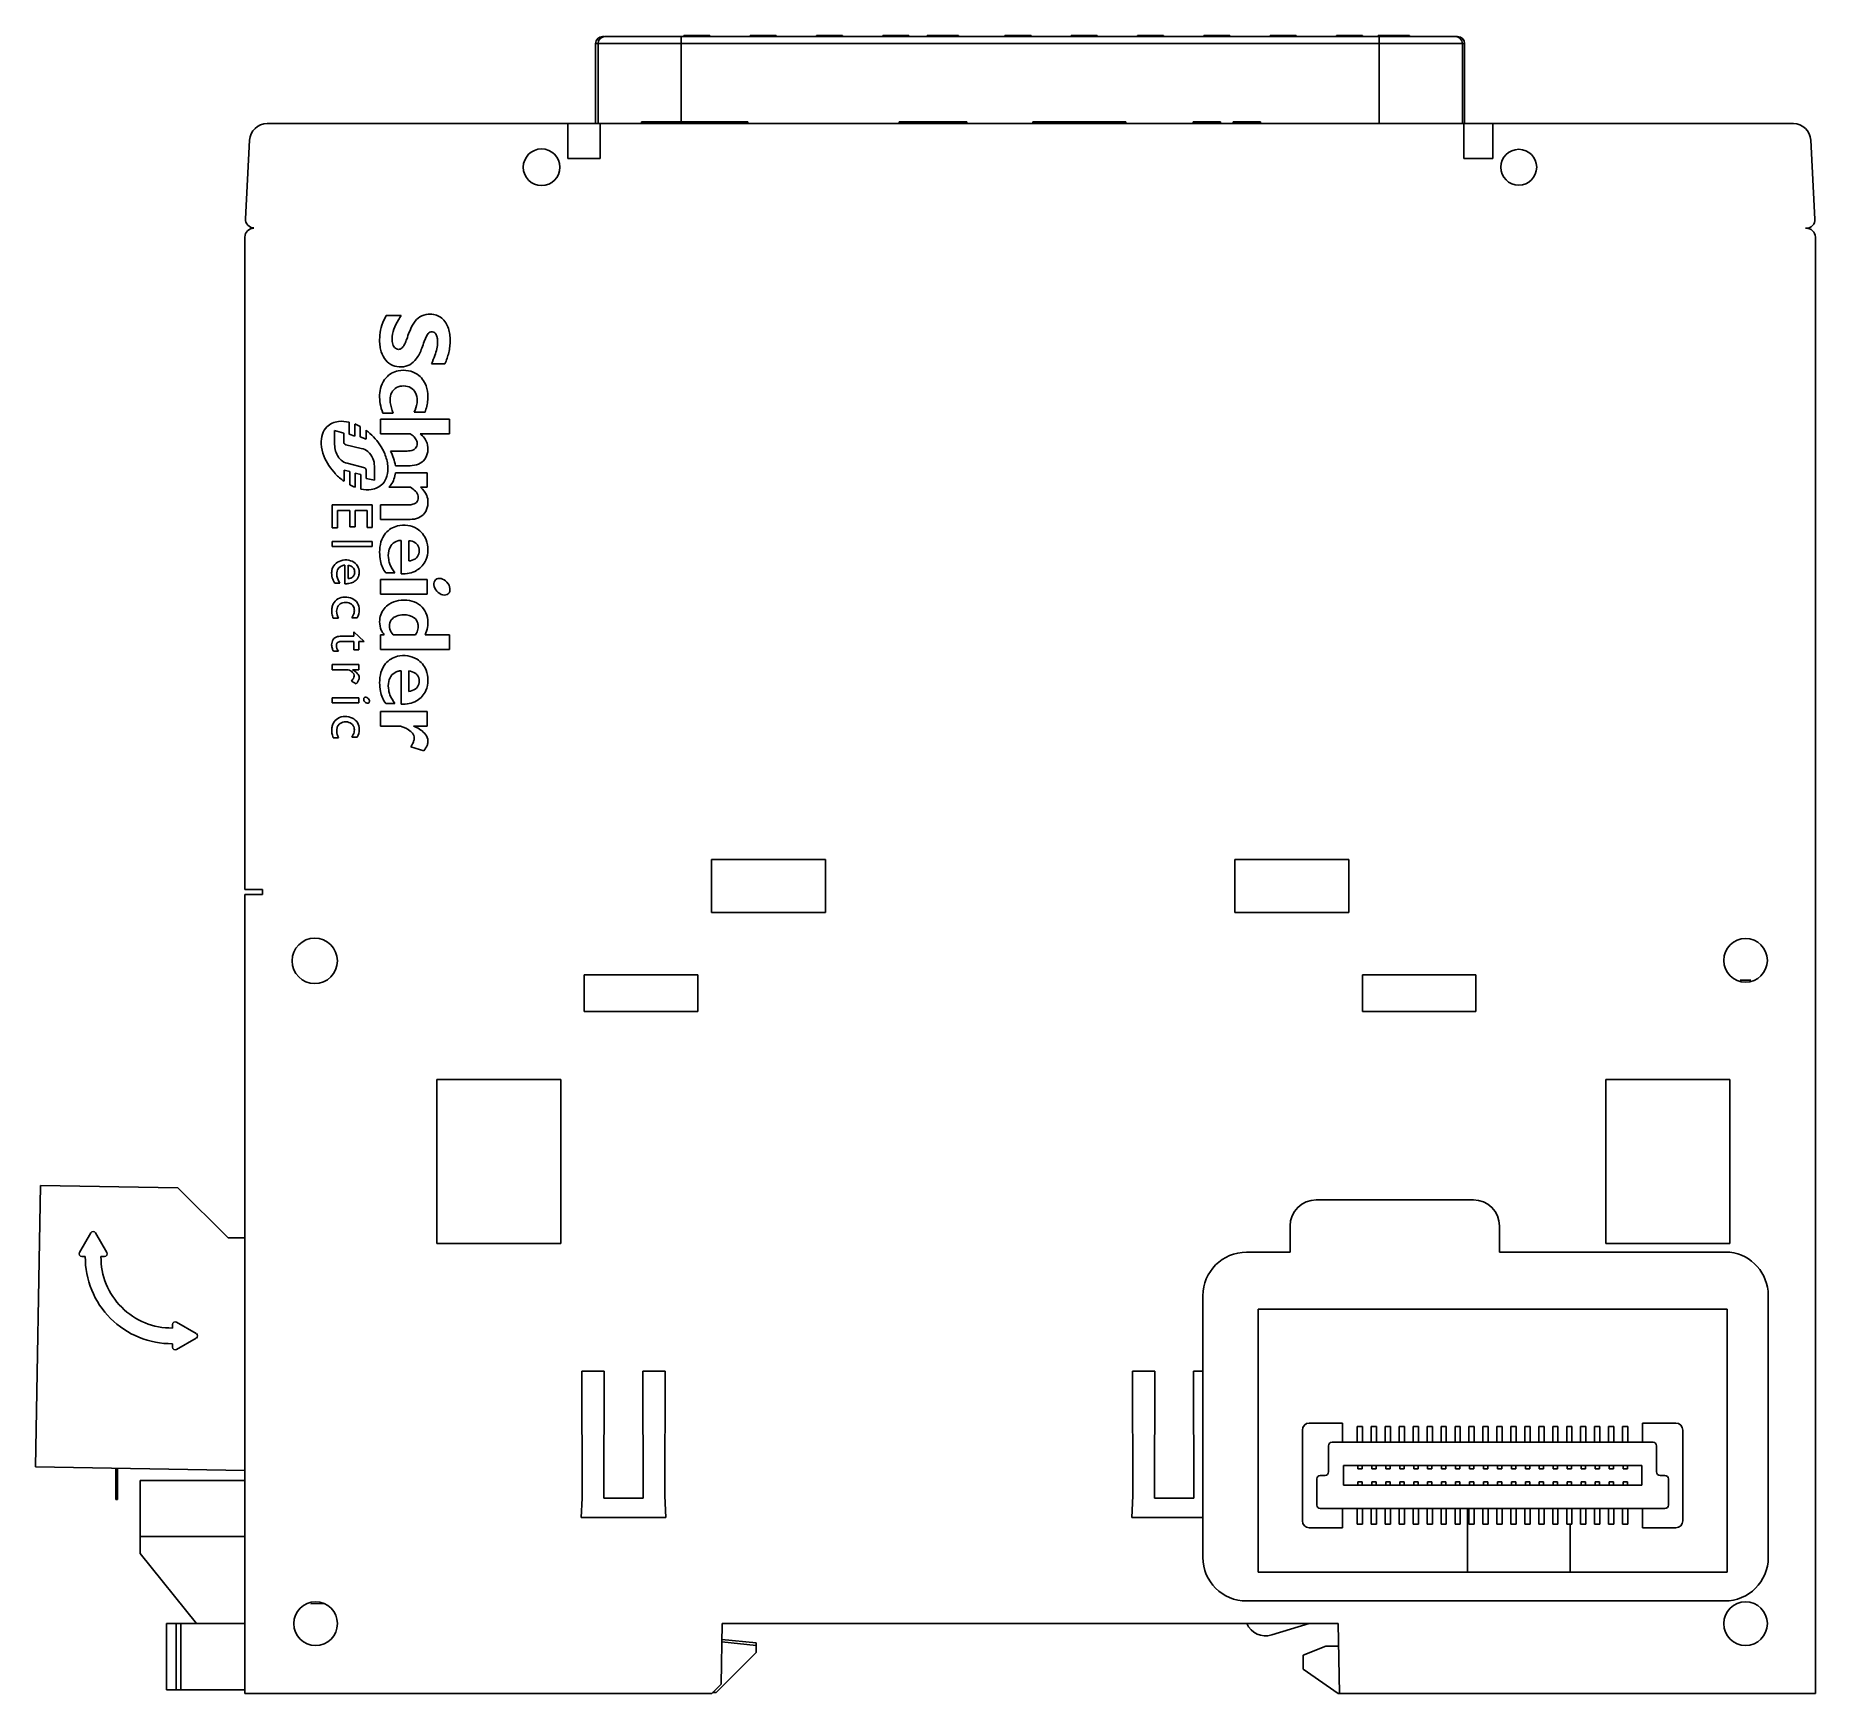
# Model space of a CAD drawing. Header units: millimetres. Extents: x 15 to 117, y 44 to 139.
import ezdxf

# ---------------------------------------------------------------- set-up
doc = ezdxf.new("R2010")
doc.units = ezdxf.units.MM
doc.header["$LTSCALE"] = 11.886526
doc.layers.get('0').update_dxf_attribs({"linetype": 'CONTINUOUS'})

msp = doc.modelspace()

# ---------------------------------------------------------------- linework, layer by layer
at = {"color": 7, "linetype": 'Continuous'}
for p, q in [((46.68, 138.25), (46.68, 133.65)), ((46.68, 138.25), (96.48, 138.25)), ((46.82, 138.25), (46.82, 133.65)), ((47.18, 138.65), (47.08, 138.65)), ((47.22, 138.65), (95.95, 138.65)), ((51.58, 133.75), (51.58, 138.65)), ((51.73, 138.7), (51.73, 138.65)), ((51.73, 138.7), (53.23, 138.7)), ((51.77, 138.7), (51.77, 138.65)), ((51.86, 138.7), (51.86, 138.65)), ((51.99, 138.7), (51.99, 138.65)), ((52.15, 138.7), (52.15, 138.65)), ((52.28, 138.7), (52.28, 138.65)), ((52.44, 138.7), (52.44, 138.65)), ((52.56, 138.7), (52.56, 138.65)), ((52.66, 138.7), (52.66, 138.65)), ((52.69, 138.7), (52.69, 138.65)), ((53.07, 138.7), (53.07, 138.65)), ((53.23, 138.7), (53.23, 138.65)), ((55.53, 138.7), (55.53, 138.65)), ((57.03, 138.7), (55.53, 138.7)), ((57.03, 138.7), (57.03, 138.65)), ((59.33, 138.7), (59.33, 138.65)), ((59.33, 138.7), (60.83, 138.7)), ((60.67, 138.7), (60.67, 138.65)), ((60.83, 138.7), (60.83, 138.65)), ((63.13, 138.7), (63.13, 138.65)), ((63.13, 138.7), (64.63, 138.7)), ((63.17, 138.7), (63.17, 138.65)), ((63.23, 138.7), (63.23, 138.65)), ((63.29, 138.7), (63.29, 138.65)), ((63.39, 138.7), (63.39, 138.65)), ((63.48, 138.7), (63.48, 138.65)), ((63.61, 138.7), (63.61, 138.65)), ((63.74, 138.7), (63.74, 138.65)), ((63.84, 138.7), (63.84, 138.65)), ((63.9, 138.7), (63.9, 138.65)), ((63.99, 138.7), (63.99, 138.65)), ((64.09, 138.7), (64.09, 138.65)), ((64.22, 138.7), (64.22, 138.65)), ((64.28, 138.7), (64.28, 138.65)), ((64.41, 138.7), (64.41, 138.65)), ((64.54, 138.7), (64.54, 138.65)), ((64.6, 138.7), (64.6, 138.65)), ((64.63, 138.7), (64.63, 138.65)), ((65.68, 138.7), (65.68, 138.65)), ((65.68, 138.7), (67.48, 138.7)), ((65.86, 138.7), (65.86, 138.65)), ((66.14, 138.7), (66.14, 138.65)), ((66.16, 138.65), (66.16, 138.7)), ((66.56, 138.7), (66.56, 138.65)), ((66.6, 138.7), (66.6, 138.65)), ((66.65, 138.65), (66.65, 138.7)), ((67.04, 138.7), (67.04, 138.65)), ((67.06, 138.65), (67.06, 138.7)), ((67.35, 138.7), (67.35, 138.65)), ((67.48, 138.7), (67.48, 138.65)), ((70.13, 138.7), (70.13, 138.65)), ((70.13, 138.7), (71.63, 138.7)), ((70.17, 138.7), (70.17, 138.65)), ((70.23, 138.7), (70.23, 138.65)), ((70.29, 138.7), (70.29, 138.65)), ((70.39, 138.7), (70.39, 138.65)), ((70.48, 138.7), (70.48, 138.65)), ((70.61, 138.7), (70.61, 138.65)), ((70.74, 138.7), (70.74, 138.65)), ((70.84, 138.7), (70.84, 138.65)), ((70.9, 138.7), (70.9, 138.65)), ((70.99, 138.7), (70.99, 138.65)), ((71.09, 138.7), (71.09, 138.65)), ((71.22, 138.7), (71.22, 138.65)), ((71.28, 138.7), (71.28, 138.65)), ((71.41, 138.7), (71.41, 138.65)), ((71.54, 138.7), (71.54, 138.65)), ((71.6, 138.7), (71.6, 138.65)), ((71.63, 138.7), (71.63, 138.65)), ((73.93, 138.7), (73.93, 138.65)), ((73.93, 138.7), (75.43, 138.7)), ((73.97, 138.7), (73.97, 138.65)), ((74.06, 138.7), (74.06, 138.65)), ((74.19, 138.7), (74.19, 138.65)), ((74.35, 138.7), (74.35, 138.65)), ((74.57, 138.7), (74.57, 138.65)), ((74.79, 138.7), (74.79, 138.65)), ((75.02, 138.7), (75.02, 138.65)), ((75.18, 138.7), (75.18, 138.65)), ((75.31, 138.7), (75.31, 138.65)), ((75.4, 138.7), (75.4, 138.65)), ((75.43, 138.7), (75.43, 138.65)), ((77.73, 138.7), (77.73, 138.65)), ((77.73, 138.7), (79.23, 138.7)), ((77.77, 138.7), (77.77, 138.65)), ((77.86, 138.7), (77.86, 138.65)), ((77.99, 138.7), (77.99, 138.65)), ((78.15, 138.7), (78.15, 138.65)), ((78.28, 138.7), (78.28, 138.65)), ((78.44, 138.7), (78.44, 138.65)), ((78.56, 138.7), (78.56, 138.65)), ((78.66, 138.7), (78.66, 138.65)), ((78.69, 138.7), (78.69, 138.65)), ((79.07, 138.7), (79.07, 138.65)), ((79.23, 138.7), (79.23, 138.65)), ((81.53, 138.7), (81.53, 138.65)), ((83.03, 138.7), (81.53, 138.7)), ((83.03, 138.7), (83.03, 138.65)), ((85.33, 138.7), (85.33, 138.65)), ((85.33, 138.7), (86.83, 138.7)), ((86.67, 138.7), (86.67, 138.65)), ((86.83, 138.7), (86.83, 138.65)), ((89.13, 138.7), (89.13, 138.65)), ((89.13, 138.7), (90.63, 138.7)), ((89.17, 138.7), (89.17, 138.65)), ((89.23, 138.7), (89.23, 138.65)), ((89.29, 138.7), (89.29, 138.65)), ((89.39, 138.7), (89.39, 138.65)), ((89.48, 138.7), (89.48, 138.65)), ((89.61, 138.7), (89.61, 138.65)), ((89.74, 138.7), (89.74, 138.65)), ((89.84, 138.7), (89.84, 138.65)), ((89.9, 138.7), (89.9, 138.65)), ((89.99, 138.7), (89.99, 138.65)), ((90.09, 138.7), (90.09, 138.65)), ((90.22, 138.7), (90.22, 138.65)), ((90.28, 138.7), (90.28, 138.65)), ((90.41, 138.7), (90.41, 138.65)), ((90.54, 138.7), (90.54, 138.65)), ((90.6, 138.7), (90.6, 138.65)), ((90.63, 138.7), (90.63, 138.65)), ((91.53, 138.7), (91.53, 138.65)), ((91.53, 138.7), (93.33, 138.7)), ((91.58, 138.65), (91.58, 133.65)), ((91.66, 138.7), (91.66, 138.65)), ((93.26, 138.7), (93.26, 138.65)), ((93.33, 138.7), (93.33, 138.65)), ((96.08, 138.65), (95.98, 138.65)), ((96.35, 133.65), (96.35, 138.25)), ((96.48, 138.25), (96.48, 133.65)), ((27.85, 133.65), (115.32, 133.65)), ((45.08, 131.65), (45.08, 133.65)), ((46.94, 131.65), (46.94, 133.65)), ((49.31, 133.75), (49.31, 133.65)), ((49.31, 133.75), (55.41, 133.75)), ((50.51, 133.65), (50.51, 133.75)), ((50.58, 133.75), (50.58, 133.65)), ((50.99, 133.65), (50.99, 133.75)), ((51.35, 133.75), (51.35, 133.65)), ((52.75, 133.75), (52.75, 133.65)), ((52.87, 133.65), (52.87, 133.75)), ((53.78, 133.75), (53.78, 133.65)), ((53.95, 133.65), (53.95, 133.75)), ((54.1, 133.75), (54.1, 133.65)), ((54.38, 133.65), (54.38, 133.75)), ((55.33, 133.75), (55.33, 133.65)), ((55.41, 133.65), (55.41, 133.75)), ((64.08, 133.75), (64.08, 133.65)), ((64.08, 133.75), (67.95, 133.75)), ((64.46, 133.65), (64.46, 133.75)), ((66.87, 133.75), (66.87, 133.65)), ((67.2, 133.65), (67.2, 133.75)), ((67.89, 133.75), (67.89, 133.65)), ((67.95, 133.75), (67.95, 133.65)), ((71.73, 133.75), (71.73, 133.65)), ((71.73, 133.75), (77.07, 133.75)), ((73.68, 133.75), (73.68, 133.65)), ((74.94, 133.75), (74.94, 133.65)), ((75.79, 133.75), (75.79, 133.65)), ((77.07, 133.65), (77.07, 133.75)), ((80.92, 133.75), (80.92, 133.65)), ((80.92, 133.75), (82.46, 133.75)), ((81.11, 133.65), (81.11, 133.75)), ((81.54, 133.75), (81.54, 133.65)), ((82.46, 133.75), (82.46, 133.65)), ((82.47, 133.75), (82.49, 133.75)), ((82.49, 133.75), (82.49, 133.65)), ((83.21, 133.75), (83.21, 133.65)), ((83.21, 133.75), (84.78, 133.75)), ((83.41, 133.65), (83.41, 133.75)), ((84.61, 133.75), (84.61, 133.65)), ((84.78, 133.65), (84.78, 133.75)), ((96.43, 131.65), (96.43, 133.65)), ((98.09, 131.65), (98.09, 133.65)), ((26.85, 132.7), (26.61, 128.19)), ((116.56, 128.18), (116.32, 132.7)), ((46.94, 131.65), (45.08, 131.65)), ((98.09, 131.65), (96.43, 131.65)), ((116.06, 127.65), (116.02, 127.65)), ((26.58, 127.15), (26.58, 89.75)), ((116.58, 43.65), (116.58, 127.15)), ((34.68, 122.65), (35.53, 122.65)), ((38.04, 119.88), (37.27, 119.88)), ((32.55, 116.53), (32.55, 115.84)), ((32.88, 115.73), (32.88, 116.43)), ((34.35, 115.87), (34.35, 116.71)), ((34.35, 116.71), (38.3, 116.71)), ((35.08, 117.06), (34.48, 117.06)), ((36.9, 117.1), (36.27, 117.1)), ((38.3, 116.71), (38.3, 115.87)), ((31.72, 115.25), (31.72, 116.05)), ((32.25, 115.91), (31.72, 116.05)), ((32.25, 115.91), (32.25, 115.4)), ((32.55, 115.84), (32.88, 115.73)), ((33.19, 116.28), (33.19, 115.69)), ((33.19, 115.69), (33.52, 115.57)), ((33.52, 115.57), (33.52, 116.07)), ((36.05, 115.87), (34.35, 115.87)), ((38.3, 115.87), (36.62, 115.87)), ((33.25, 115.03), (32.36, 115.24)), ((34.93, 114.88), (35.87, 114.88)), ((32.26, 113.79), (32.26, 113.15)), ((32.59, 113.7), (32.26, 113.79)), ((32.44, 114.18), (33.45, 113.92)), ((32.59, 112.95), (32.59, 113.7)), ((32.9, 113.62), (32.9, 112.81)), ((33.23, 113.53), (32.9, 113.62)), ((33.23, 112.7), (33.23, 113.53)), ((33.52, 113.31), (33.52, 113.8)), ((33.52, 113.31), (34, 113.21)), ((34, 114.02), (34, 113.21)), ((36.05, 114.04), (35.2, 114.04)), ((35.2, 113.64), (37.02, 113.64)), ((37.02, 113.64), (37.02, 112.8)), ((36.07, 112.8), (34.82, 112.8)), ((37.02, 112.8), (36.64, 112.8)), ((31.58, 110.47), (31.58, 111.8)), ((31.58, 111.8), (33.88, 111.8)), ((31.88, 111.47), (31.88, 110.47)), ((32.6, 111.47), (31.88, 111.47)), ((32.6, 110.53), (32.6, 111.47)), ((32.89, 111.47), (32.89, 110.53)), ((33.59, 111.47), (32.89, 111.47)), ((33.59, 110.5), (33.59, 111.47)), ((33.88, 111.8), (33.88, 110.5)), ((34.35, 110.96), (34.35, 111.8)), ((34.35, 111.8), (35.98, 111.8)), ((31.88, 110.47), (31.58, 110.47)), ((32.89, 110.53), (32.6, 110.53)), ((33.88, 110.5), (33.59, 110.5)), ((36.05, 110.96), (34.35, 110.96)), ((31.58, 109.4), (31.58, 109.7)), ((31.58, 109.7), (33.88, 109.7)), ((33.88, 109.4), (31.58, 109.4)), ((33.88, 109.7), (33.88, 109.4)), ((35.54, 107.84), (35.54, 109.76)), ((35.98, 108.58), (35.98, 109.74)), ((32.3, 107.27), (32.3, 108.34)), ((32.5, 107.57), (32.5, 108.33)), ((32.02, 107.3), (31.73, 107.3)), ((34.35, 106.68), (34.35, 107.52)), ((34.35, 107.52), (37.02, 107.52)), ((35.17, 107.89), (34.65, 107.89)), ((37.02, 107.52), (37.02, 106.68)), ((37.02, 106.68), (34.35, 106.68)), ((31.94, 105.29), (31.64, 105.29)), ((33.02, 105.32), (32.7, 105.32)), ((32.03, 104.26), (32.83, 104.26)), ((32.83, 104.26), (32.83, 104.52)), ((32.83, 104.52), (33.41, 103.96)), ((34.35, 103.51), (34.35, 104.35)), ((34.35, 104.35), (34.56, 104.35)), ((36.35, 104.35), (35.08, 104.35)), ((36.9, 104.35), (38.3, 104.35)), ((38.3, 104.35), (38.3, 103.51)), ((31.94, 103.4), (31.66, 103.4)), ((32.83, 103.96), (32.05, 103.96)), ((32.83, 103.48), (32.83, 103.96)), ((33.1, 103.48), (32.83, 103.48)), ((33.1, 103.96), (33.1, 103.48)), ((33.41, 103.96), (33.1, 103.96)), ((38.3, 103.51), (34.35, 103.51)), ((31.58, 102.34), (31.58, 102.64)), ((31.58, 102.64), (33.1, 102.64)), ((32.37, 102.34), (31.58, 102.34)), ((33.1, 102.34), (32.75, 102.34)), ((33.1, 102.64), (33.1, 102.34)), ((35.54, 100.36), (35.54, 102.28)), ((35.98, 101.1), (35.98, 102.27)), ((32.95, 101.53), (32.69, 101.69)), ((31.58, 100.44), (31.58, 100.74)), ((31.58, 100.74), (33.1, 100.74)), ((33.1, 100.44), (31.58, 100.44)), ((33.1, 100.74), (33.1, 100.44)), ((35.17, 100.41), (34.65, 100.41)), ((34.35, 99.11), (34.35, 99.95)), ((34.35, 99.95), (37.02, 99.95)), ((35.5, 99.11), (34.35, 99.11)), ((37.02, 99.11), (36.25, 99.11)), ((37.02, 99.95), (37.02, 99.11)), ((31.94, 98.44), (31.64, 98.44)), ((33.02, 98.47), (32.7, 98.47)), ((36.83, 97.69), (36.09, 97.92)), ((53.31, 88.43), (53.31, 91.47)), ((53.31, 91.47), (59.85, 91.47)), ((59.85, 91.47), (59.85, 88.43)), ((83.31, 91.47), (89.85, 91.47)), ((83.31, 88.43), (83.31, 91.47)), ((89.85, 91.47), (89.85, 88.43)), ((27.58, 89.75), (26.58, 89.75)), ((26.58, 89.45), (26.58, 43.65)), ((26.58, 89.45), (27.58, 89.45)), ((27.58, 89.75), (27.58, 89.45)), ((59.85, 88.43), (53.31, 88.43)), ((89.85, 88.43), (83.31, 88.43)), ((46.03, 82.75), (46.03, 84.85)), ((46.03, 84.85), (52.53, 84.85)), ((52.53, 84.85), (52.53, 82.75)), ((90.63, 84.85), (97.13, 84.85)), ((90.63, 82.75), (90.63, 84.85)), ((97.13, 84.85), (97.13, 82.75)), ((112.88, 84.55), (112.28, 84.55)), ((52.53, 82.75), (46.03, 82.75)), ((97.13, 82.75), (90.63, 82.75)), ((37.58, 69.45), (37.58, 78.85)), ((37.58, 78.85), (44.68, 78.85)), ((44.68, 78.85), (44.68, 69.45)), ((104.58, 78.85), (111.68, 78.85)), ((104.58, 69.45), (104.58, 78.85)), ((111.68, 78.85), (111.68, 69.45)), ((14.86, 72.78), (14.58, 56.65)), ((22.73, 72.64), (14.86, 72.78)), ((25.61, 69.77), (22.73, 72.64)), ((87.98, 71.95), (96.98, 71.95)), ((86.48, 68.95), (86.48, 70.45)), ((98.48, 70.45), (98.48, 68.95)), ((17.75, 70.06), (17.1, 68.93)), ((18.67, 68.93), (18.01, 70.06)), ((25.61, 69.77), (26.58, 69.77)), ((44.68, 69.45), (37.58, 69.45)), ((111.68, 69.45), (104.58, 69.45)), ((17.43, 68.7), (17.23, 68.7)), ((18.54, 68.7), (18.33, 68.7)), ((83.98, 68.95), (86.48, 68.95)), ((98.48, 68.95), (111.68, 68.95)), ((81.48, 51.45), (81.48, 66.45)), ((113.88, 66.47), (113.88, 51.45)), ((84.64, 65.69), (111.52, 65.69)), ((84.64, 50.61), (84.64, 65.69)), ((111.52, 65.69), (111.52, 50.61)), ((22.43, 64.6), (22.43, 64.8)), ((23.79, 64.28), (22.66, 64.93)), ((22.43, 63.5), (22.43, 63.7)), ((22.66, 63.37), (23.79, 64.02)), ((47.17, 62.13), (45.89, 62.13)), ((45.91, 54.85), (45.89, 62.13)), ((47.17, 62.13), (47.15, 54.85)), ((50.67, 62.13), (49.39, 62.13)), ((49.39, 62.13), (49.41, 54.85)), ((50.65, 54.97), (50.67, 62.13)), ((77.44, 62.13), (78.72, 62.13)), ((77.46, 54.97), (77.44, 62.13)), ((78.72, 62.13), (78.7, 54.85)), ((80.94, 62.13), (81.48, 62.13)), ((80.96, 54.85), (80.94, 62.13)), ((87.18, 53.55), (87.18, 58.75)), ((87.58, 59.15), (89.48, 59.15)), ((89.48, 59.15), (89.48, 58.05)), ((90.33, 58.95), (90.63, 58.95)), ((90.33, 58.05), (90.33, 58.95)), ((90.63, 58.95), (90.63, 58.05)), ((91.13, 58.95), (91.43, 58.95)), ((91.13, 58.05), (91.13, 58.95)), ((91.43, 58.95), (91.43, 58.05)), ((91.93, 58.95), (92.23, 58.95)), ((91.93, 58.05), (91.93, 58.95)), ((92.23, 58.95), (92.23, 58.05)), ((92.73, 58.95), (93.03, 58.95)), ((92.73, 58.05), (92.73, 58.95)), ((93.03, 58.95), (93.03, 58.05)), ((93.53, 58.95), (93.83, 58.95)), ((93.53, 58.05), (93.53, 58.95)), ((93.83, 58.95), (93.83, 58.05)), ((94.33, 58.95), (94.63, 58.95)), ((94.33, 58.05), (94.33, 58.95)), ((94.63, 58.95), (94.63, 58.05)), ((95.13, 58.95), (95.43, 58.95)), ((95.13, 58.05), (95.13, 58.95)), ((95.43, 58.95), (95.43, 58.05)), ((95.93, 58.95), (96.23, 58.95)), ((95.93, 58.05), (95.93, 58.95)), ((96.23, 58.95), (96.23, 58.05)), ((96.73, 58.95), (97.03, 58.95)), ((96.73, 58.05), (96.73, 58.95)), ((97.03, 58.95), (97.03, 58.05)), ((97.53, 58.95), (97.83, 58.95)), ((97.53, 58.05), (97.53, 58.95)), ((97.83, 58.95), (97.83, 58.05)), ((98.33, 58.95), (98.63, 58.95)), ((98.33, 58.05), (98.33, 58.95)), ((98.63, 58.95), (98.63, 58.05)), ((99.13, 58.95), (99.43, 58.95)), ((99.13, 58.05), (99.13, 58.95)), ((99.43, 58.95), (99.43, 58.05)), ((99.93, 58.95), (100.23, 58.95)), ((99.93, 58.05), (99.93, 58.95)), ((100.23, 58.95), (100.23, 58.05)), ((100.73, 58.95), (101.03, 58.95)), ((100.73, 58.05), (100.73, 58.95)), ((101.03, 58.95), (101.03, 58.05)), ((101.53, 58.95), (101.83, 58.95)), ((101.53, 58.05), (101.53, 58.95)), ((101.83, 58.95), (101.83, 58.05)), ((102.33, 58.95), (102.63, 58.95)), ((102.33, 58.05), (102.33, 58.95)), ((102.63, 58.95), (102.63, 58.05)), ((103.13, 58.95), (103.43, 58.95)), ((103.13, 58.05), (103.13, 58.95)), ((103.43, 58.95), (103.43, 58.05)), ((103.93, 58.95), (104.23, 58.95)), ((103.93, 58.05), (103.93, 58.95)), ((104.23, 58.95), (104.23, 58.05)), ((104.73, 58.95), (105.03, 58.95)), ((104.73, 58.05), (104.73, 58.95)), ((105.03, 58.95), (105.03, 58.05)), ((105.53, 58.95), (105.83, 58.95)), ((105.53, 58.05), (105.53, 58.95)), ((105.83, 58.95), (105.83, 58.05)), ((106.68, 59.15), (108.58, 59.15)), ((106.68, 58.05), (106.68, 59.15)), ((108.98, 58.75), (108.98, 53.55)), ((88.68, 57.85), (88.68, 56.35)), ((107.28, 58.05), (88.88, 58.05)), ((107.48, 56.35), (107.48, 57.85)), ((14.58, 56.65), (26.58, 56.44)), ((19.18, 56.57), (19.18, 54.77)), ((19.28, 56.57), (19.28, 54.77)), ((88.48, 56.15), (88.21, 56.15)), ((89.53, 56.72), (106.63, 56.72)), ((89.53, 55.59), (89.53, 56.72)), ((90.36, 56.52), (90.36, 56.72)), ((90.61, 56.52), (90.36, 56.52)), ((90.61, 56.72), (90.61, 56.52)), ((91.16, 56.52), (91.16, 56.72)), ((91.41, 56.52), (91.16, 56.52)), ((91.41, 56.72), (91.41, 56.52)), ((91.96, 56.52), (91.96, 56.72)), ((92.21, 56.52), (91.96, 56.52)), ((92.21, 56.72), (92.21, 56.52)), ((92.76, 56.52), (92.76, 56.72)), ((93.01, 56.52), (92.76, 56.52)), ((93.01, 56.72), (93.01, 56.52)), ((93.56, 56.52), (93.56, 56.72)), ((93.81, 56.52), (93.56, 56.52)), ((93.81, 56.72), (93.81, 56.52)), ((94.36, 56.52), (94.36, 56.72)), ((94.61, 56.52), (94.36, 56.52)), ((94.61, 56.72), (94.61, 56.52)), ((95.16, 56.52), (95.16, 56.72)), ((95.41, 56.52), (95.16, 56.52)), ((95.41, 56.72), (95.41, 56.52)), ((95.96, 56.52), (95.96, 56.72)), ((96.21, 56.52), (95.96, 56.52)), ((96.21, 56.72), (96.21, 56.52)), ((96.76, 56.52), (96.76, 56.72)), ((97.01, 56.52), (96.76, 56.52)), ((97.01, 56.72), (97.01, 56.52)), ((97.56, 56.52), (97.56, 56.72)), ((97.81, 56.52), (97.56, 56.52)), ((97.81, 56.72), (97.81, 56.52)), ((98.36, 56.52), (98.36, 56.72)), ((98.61, 56.52), (98.36, 56.52)), ((98.61, 56.72), (98.61, 56.52)), ((99.16, 56.52), (99.16, 56.72)), ((99.41, 56.52), (99.16, 56.52)), ((99.41, 56.72), (99.41, 56.52)), ((99.96, 56.52), (99.96, 56.72)), ((100.21, 56.52), (99.96, 56.52)), ((100.21, 56.72), (100.21, 56.52)), ((100.76, 56.52), (100.76, 56.72)), ((101.01, 56.52), (100.76, 56.52)), ((101.01, 56.72), (101.01, 56.52)), ((101.56, 56.52), (101.56, 56.72)), ((101.81, 56.52), (101.56, 56.52)), ((101.81, 56.72), (101.81, 56.52)), ((102.36, 56.52), (102.36, 56.72)), ((102.61, 56.52), (102.36, 56.52)), ((102.61, 56.72), (102.61, 56.52)), ((103.16, 56.52), (103.16, 56.72)), ((103.41, 56.52), (103.16, 56.52)), ((103.41, 56.72), (103.41, 56.52)), ((103.96, 56.52), (103.96, 56.72)), ((104.21, 56.52), (103.96, 56.52)), ((104.21, 56.72), (104.21, 56.52)), ((104.76, 56.52), (104.76, 56.72)), ((105.01, 56.52), (104.76, 56.52)), ((105.01, 56.72), (105.01, 56.52)), ((105.56, 56.52), (105.56, 56.72)), ((105.81, 56.52), (105.56, 56.52)), ((105.81, 56.72), (105.81, 56.52)), ((106.63, 56.72), (106.63, 55.59)), ((107.96, 56.15), (107.68, 56.15)), ((20.58, 55.85), (20.58, 51.67)), ((26.58, 55.85), (20.58, 55.85)), ((88.01, 55.95), (88.01, 54.45)), ((106.63, 55.59), (89.53, 55.59)), ((90.61, 55.78), (90.36, 55.78)), ((90.36, 55.59), (90.36, 55.78)), ((90.61, 55.78), (90.61, 55.59)), ((91.41, 55.78), (91.16, 55.78)), ((91.16, 55.59), (91.16, 55.78)), ((91.41, 55.78), (91.41, 55.59)), ((92.21, 55.78), (91.96, 55.78)), ((91.96, 55.59), (91.96, 55.78)), ((92.21, 55.78), (92.21, 55.59)), ((93.01, 55.78), (92.76, 55.78)), ((92.76, 55.59), (92.76, 55.78)), ((93.01, 55.78), (93.01, 55.59)), ((93.81, 55.78), (93.56, 55.78)), ((93.56, 55.59), (93.56, 55.78)), ((93.81, 55.78), (93.81, 55.59)), ((94.61, 55.78), (94.36, 55.78)), ((94.36, 55.59), (94.36, 55.78)), ((94.61, 55.78), (94.61, 55.59)), ((95.41, 55.78), (95.16, 55.78)), ((95.16, 55.59), (95.16, 55.78)), ((95.41, 55.78), (95.41, 55.59)), ((96.21, 55.78), (95.96, 55.78)), ((95.96, 55.59), (95.96, 55.78)), ((96.21, 55.78), (96.21, 55.59)), ((97.01, 55.78), (96.76, 55.78)), ((96.76, 55.59), (96.76, 55.78)), ((97.01, 55.78), (97.01, 55.59)), ((97.81, 55.78), (97.56, 55.78)), ((97.56, 55.59), (97.56, 55.78)), ((97.81, 55.78), (97.81, 55.59)), ((98.61, 55.78), (98.36, 55.78)), ((98.36, 55.59), (98.36, 55.78)), ((98.61, 55.78), (98.61, 55.59)), ((99.41, 55.78), (99.16, 55.78)), ((99.16, 55.59), (99.16, 55.78)), ((99.41, 55.78), (99.41, 55.59)), ((100.21, 55.78), (99.96, 55.78)), ((99.96, 55.59), (99.96, 55.78)), ((100.21, 55.78), (100.21, 55.59)), ((101.01, 55.78), (100.76, 55.78)), ((100.76, 55.59), (100.76, 55.78)), ((101.01, 55.78), (101.01, 55.59)), ((101.81, 55.78), (101.56, 55.78)), ((101.56, 55.59), (101.56, 55.78)), ((101.81, 55.78), (101.81, 55.59)), ((102.61, 55.78), (102.36, 55.78)), ((102.36, 55.59), (102.36, 55.78)), ((102.61, 55.78), (102.61, 55.59)), ((103.41, 55.78), (103.16, 55.78)), ((103.16, 55.59), (103.16, 55.78)), ((103.41, 55.78), (103.41, 55.59)), ((104.21, 55.78), (103.96, 55.78)), ((103.96, 55.59), (103.96, 55.78)), ((104.21, 55.78), (104.21, 55.59)), ((105.01, 55.78), (104.76, 55.78)), ((104.76, 55.59), (104.76, 55.78)), ((105.01, 55.78), (105.01, 55.59)), ((105.81, 55.78), (105.56, 55.78)), ((105.56, 55.59), (105.56, 55.78)), ((105.81, 55.78), (105.81, 55.59)), ((108.16, 54.45), (108.16, 55.95)), ((19.28, 54.77), (19.18, 54.77)), ((45.85, 53.73), (45.91, 54.85)), ((49.41, 54.85), (47.15, 54.85)), ((50.65, 54.97), (50.71, 53.73)), ((77.4, 53.73), (77.46, 54.97)), ((78.7, 54.85), (80.96, 54.85)), ((88.21, 54.25), (107.96, 54.25)), ((89.48, 54.25), (89.48, 53.15)), ((90.33, 53.35), (90.33, 54.25)), ((90.63, 54.25), (90.63, 53.35)), ((91.13, 53.35), (91.13, 54.25)), ((91.43, 54.25), (91.43, 53.35)), ((91.93, 53.35), (91.93, 54.25)), ((92.23, 54.25), (92.23, 53.35)), ((92.73, 53.35), (92.73, 54.25)), ((93.03, 54.25), (93.03, 53.35)), ((93.53, 53.35), (93.53, 54.25)), ((93.83, 54.25), (93.83, 53.35)), ((94.33, 53.35), (94.33, 54.25)), ((94.63, 54.25), (94.63, 53.35)), ((95.13, 53.35), (95.13, 54.25)), ((95.43, 54.25), (95.43, 53.35)), ((95.93, 53.35), (95.93, 54.25)), ((96.23, 54.25), (96.23, 53.35)), ((96.65, 50.61), (96.65, 54.25)), ((96.73, 53.35), (96.73, 54.25)), ((97.03, 54.25), (97.03, 53.35)), ((97.53, 53.35), (97.53, 54.25)), ((97.83, 54.25), (97.83, 53.35)), ((98.33, 53.35), (98.33, 54.25)), ((98.63, 54.25), (98.63, 53.35)), ((99.13, 53.35), (99.13, 54.25)), ((99.43, 54.25), (99.43, 53.35)), ((99.93, 53.35), (99.93, 54.25)), ((100.23, 54.25), (100.23, 53.35)), ((100.73, 53.35), (100.73, 54.25)), ((101.03, 54.25), (101.03, 53.35)), ((101.53, 53.35), (101.53, 54.25)), ((101.83, 54.25), (101.83, 53.35)), ((102.33, 53.35), (102.33, 54.25)), ((102.63, 54.25), (102.63, 53.35)), ((103.13, 53.35), (103.13, 54.25)), ((103.43, 54.25), (103.43, 53.35)), ((103.93, 53.35), (103.93, 54.25)), ((104.23, 54.25), (104.23, 53.35)), ((104.73, 53.35), (104.73, 54.25)), ((105.03, 54.25), (105.03, 53.35)), ((105.53, 53.35), (105.53, 54.25)), ((105.83, 54.25), (105.83, 53.35)), ((106.68, 53.15), (106.68, 54.25)), ((50.71, 53.73), (45.85, 53.73)), ((81.48, 53.73), (77.4, 53.73)), ((89.48, 53.15), (87.58, 53.15)), ((90.63, 53.35), (90.33, 53.35)), ((91.43, 53.35), (91.13, 53.35)), ((92.23, 53.35), (91.93, 53.35)), ((93.03, 53.35), (92.73, 53.35)), ((93.83, 53.35), (93.53, 53.35)), ((94.63, 53.35), (94.33, 53.35)), ((95.43, 53.35), (95.13, 53.35)), ((96.23, 53.35), (95.93, 53.35)), ((97.03, 53.35), (96.73, 53.35)), ((97.83, 53.35), (97.53, 53.35)), ((98.63, 53.35), (98.33, 53.35)), ((99.43, 53.35), (99.13, 53.35)), ((100.23, 53.35), (99.93, 53.35)), ((101.03, 53.35), (100.73, 53.35)), ((101.83, 53.35), (101.53, 53.35)), ((102.63, 53.35), (102.33, 53.35)), ((102.52, 50.61), (102.52, 53.35)), ((103.43, 53.35), (103.13, 53.35)), ((104.23, 53.35), (103.93, 53.35)), ((105.03, 53.35), (104.73, 53.35)), ((105.83, 53.35), (105.53, 53.35)), ((108.58, 53.15), (106.68, 53.15)), ((26.58, 52.65), (20.58, 52.65)), ((20.58, 51.67), (23.8, 47.65)), ((111.52, 50.61), (84.64, 50.61)), ((31.11, 48.81), (30.35, 48.78)), ((111.38, 48.95), (83.98, 48.95)), ((22.08, 43.85), (22.08, 47.65)), ((22.08, 47.65), (26.58, 47.65)), ((22.64, 47.65), (22.64, 43.85)), ((22.9, 43.85), (22.9, 47.65)), ((53.87, 44.19), (53.93, 47.65)), ((89.23, 47.65), (53.93, 47.65)), ((85.43, 47), (87.58, 47.65)), ((89.23, 47.65), (89.3, 43.65)), ((53.58, 43.7), (55.88, 46)), ((55.88, 46.4), (53.91, 46.6)), ((55.88, 46.55), (53.92, 46.75)), ((55.88, 46), (55.88, 46.55)), ((88.53, 46.35), (87.23, 45.85)), ((89.26, 46.35), (88.53, 46.35)), ((87.23, 45.85), (87.23, 45.05)), ((87.23, 45.05), (89.23, 43.65)), ((53.33, 43.65), (53.87, 44.19)), ((26.58, 43.85), (22.08, 43.85)), ((53.33, 43.65), (26.58, 43.65)), ((53.38, 43.7), (53.58, 43.7)), ((89.23, 43.65), (116.58, 43.65))]:
    msp.add_line(p, q, dxfattribs=at)
for centre, radius in [((43.58, 131.15), 1.05), ((99.58, 131.15), 1.03), ((30.58, 85.65), 1.3), ((112.58, 85.68), 1.25), ((30.63, 47.65), 1.25), ((112.58, 47.65), 1.25)]:
    msp.add_circle(centre, radius, dxfattribs=at)
for centre, radius, start, end in [((47.08, 138.25), 0.4, 90, 180), ((47.22, 138.25), 0.4, 90, 180), ((95.95, 138.25), 0.4, 0, 90), ((96.08, 138.25), 0.4, 0, 90), ((27.85, 132.65), 1, 90, 177), ((115.32, 132.65), 1, 3, 90), ((27.08, 127.15), 0.5, 88.4362, 180), ((27.11, 128.17), 0.5, 177, 268.4362), ((116.06, 128.15), 0.5, 270.0014, 3), ((116.08, 127.15), 0.5, 0, 93.0848), ((31.93, 114.08), 2.54, 60.2826, 68.0932), ((31.67, 113.48), 3.18, 44.0805, 54.3787), ((34.17, 115.89), 3.34, 224.231, 235.1416), ((33.89, 115.36), 2.74, 241.6062, 248.8134), ((87.98, 70.45), 1.5, 90, 180), ((96.98, 70.45), 1.5, 360, 90), ((17.88, 69.98), 0.15, 30.0162, 149.9838), ((17.23, 68.85), 0.15, 150.0164, 269.9833), ((22.38, 68.65), 4.95, 179.4215, 270.5785), ((22.38, 68.65), 4.05, 179.2929, 270.7071), ((18.54, 68.85), 0.15, 270.0119, 29.9839), ((83.98, 66.45), 2.5, 90, 180), ((111.38, 66.47), 2.5, 360, 83.1079), ((22.58, 64.8), 0.15, 60.0164, 179.9833), ((23.72, 64.15), 0.15, 300.0162, 59.9838), ((22.58, 63.5), 0.15, 180.0167, 299.9836), ((87.58, 58.75), 0.4, 90, 180), ((108.58, 58.75), 0.4, 360, 90), ((88.88, 57.85), 0.2, 90, 180), ((107.28, 57.85), 0.2, 360, 90), ((88.21, 55.95), 0.2, 90, 180), ((88.48, 56.35), 0.2, 270, 0), ((107.68, 56.35), 0.2, 180, 270), ((107.96, 55.95), 0.2, 360, 90), ((88.21, 54.45), 0.2, 180, 270), ((107.96, 54.45), 0.2, 270, 360), ((87.58, 53.55), 0.4, 180, 270), ((108.58, 53.55), 0.4, 270, 0), ((83.98, 51.45), 2.5, 180, 270), ((111.38, 51.45), 2.5, 270, 0), ((85.08, 48.15), 1.2, 204.6269, 286.7659)]:
    msp.add_arc(centre, radius, start, end, dxfattribs=at)
msp.add_ellipse((37.87, 107.1), major_axis=(-0.361, 0.403), ratio=0.720197, dxfattribs=at)
for points, knots in [([(34.3, 121.22), (34.3, 121.32), (34.31, 121.62), (34.41, 122.12), (34.59, 122.47), (34.68, 122.65)], [0, 0, 0, 0, 0.20123, 0.598232, 1, 1, 1, 1]), ([(35.53, 122.65), (35.48, 122.57), (35.32, 122.32), (35.09, 121.88), (35.02, 121.49), (35.02, 121.3)], [0, 0, 0, 0, 0.200503, 0.598535, 1, 1, 1, 1]), ([(35.39, 120.71), (35.42, 120.71), (35.49, 120.73), (35.64, 120.82), (35.75, 121.03), (35.92, 121.47), (36.07, 121.93), (36.37, 122.39), (36.7, 122.67), (37.04, 122.73), (37.21, 122.73)], [0, 0, 0, 0, 0.030898, 0.075813, 0.173282, 0.271313, 0.563848, 0.660562, 0.829976, 1, 1, 1, 1]), ([(37.21, 122.73), (37.33, 122.73), (37.57, 122.69), (37.98, 122.46), (38.23, 122.03), (38.33, 121.57), (38.35, 121.22), (38.33, 120.87), (38.25, 120.41), (38.13, 120.09), (38.04, 119.88)], [0, 0, 0, 0, 0.100215, 0.20226, 0.405379, 0.505758, 0.606096, 0.706747, 0.806757, 1, 1, 1, 1]), ([(37.62, 121.14), (37.62, 121.21), (37.61, 121.35), (37.56, 121.53), (37.47, 121.66), (37.33, 121.74), (37.18, 121.71), (37.05, 121.58), (36.95, 121.39), (36.84, 121.11), (36.69, 120.68), (36.47, 120.2), (36.05, 119.79), (35.54, 119.67), (35.04, 119.75), (34.61, 120.07), (34.4, 120.49), (34.31, 120.88), (34.3, 121.11), (34.3, 121.22)], [0, 0, 0, 0, 0.040398, 0.070515, 0.093671, 0.120166, 0.147077, 0.167864, 0.212337, 0.257154, 0.32608, 0.444686, 0.531586, 0.616637, 0.705605, 0.79134, 0.885323, 0.939836, 1, 1, 1, 1]), ([(35.02, 121.3), (35.02, 121.28), (35.02, 121.16), (35.05, 120.98), (35.14, 120.81), (35.26, 120.73), (35.34, 120.71), (35.39, 120.71)], [0, 0, 0, 0, 0.079054, 0.476593, 0.664718, 0.834209, 1, 1, 1, 1]), ([(37.27, 119.88), (37.34, 120.04), (37.51, 120.44), (37.62, 120.87), (37.62, 121.14)], [0, 0, 0, 0, 0.400565, 1, 1, 1, 1]), ([(34.48, 117.06), (34.42, 117.23), (34.27, 117.73), (34.29, 118.47), (34.68, 119.19), (35.27, 119.52), (35.95, 119.52), (36.57, 119.28), (36.99, 118.7), (37.07, 118.21), (37.07, 118)], [0, 0, 0, 0, 0.098147, 0.280112, 0.381831, 0.528778, 0.632609, 0.733583, 0.887268, 1, 1, 1, 1]), ([(36.45, 117.78), (36.45, 117.94), (36.4, 118.23), (36.1, 118.55), (35.68, 118.64), (35.26, 118.56), (34.95, 118.24), (34.9, 117.96), (34.9, 117.81)], [0, 0, 0, 0, 0.17834, 0.336011, 0.500139, 0.670937, 0.829157, 1, 1, 1, 1]), ([(34.9, 117.81), (34.9, 117.76), (34.91, 117.5), (35.01, 117.26), (35.08, 117.06)], [0, 0, 0, 0, 0.199988, 1, 1, 1, 1]), ([(36.27, 117.1), (36.29, 117.14), (36.4, 117.36), (36.45, 117.59), (36.45, 117.78)], [0, 0, 0, 0, 0.19838, 1, 1, 1, 1]), ([(37.07, 118), (37.07, 117.94), (37.05, 117.63), (36.98, 117.33), (36.9, 117.1)], [0, 0, 0, 0, 0.197552, 1, 1, 1, 1]), ([(31.78, 113.57), (31.49, 113.86), (31.12, 114.41), (30.92, 115.24), (30.98, 115.84), (31.29, 116.38), (31.89, 116.63), (32.35, 116.58), (32.55, 116.53)], [0, 0, 0, 0, 0.28378, 0.445235, 0.576645, 0.689571, 0.86065, 1, 1, 1, 1]), ([(32.36, 115.24), (32.33, 115.27), (32.27, 115.3), (32.25, 115.37), (32.25, 115.4)], [0, 0, 0, 0, 0.600403, 1, 1, 1, 1]), ([(33.95, 115.7), (34.22, 115.41), (34.58, 114.88), (34.8, 114.08), (34.76, 113.46), (34.47, 112.9), (33.88, 112.63), (33.42, 112.66), (33.23, 112.7)], [0, 0, 0, 0, 0.271414, 0.437588, 0.573594, 0.690085, 0.863166, 1, 1, 1, 1]), ([(35.87, 114.88), (35.99, 114.88), (36.18, 114.9), (36.41, 115.07), (36.45, 115.21), (36.45, 115.31)], [0, 0, 0, 0, 0.454978, 0.640309, 1, 1, 1, 1]), ([(36.45, 115.31), (36.45, 115.41), (36.4, 115.55), (36.24, 115.74), (36.13, 115.82), (36.05, 115.87)], [0, 0, 0, 0, 0.400943, 0.600829, 1, 1, 1, 1]), ([(36.62, 115.87), (36.8, 115.73), (37.06, 115.41), (37.09, 114.84), (36.92, 114.39), (36.53, 114.09), (36.21, 114.04), (36.05, 114.04)], [0, 0, 0, 0, 0.265023, 0.453707, 0.634878, 0.80981, 1, 1, 1, 1]), ([(31.72, 115.25), (31.72, 115), (31.81, 114.67), (32.12, 114.31), (32.31, 114.21), (32.44, 114.18)], [0, 0, 0, 0, 0.550343, 0.71915, 1, 1, 1, 1]), ([(34, 114.02), (34, 114.17), (33.94, 114.48), (33.67, 114.86), (33.39, 115.01), (33.25, 115.03)], [0, 0, 0, 0, 0.330733, 0.685554, 1, 1, 1, 1]), ([(33.45, 113.92), (33.47, 113.91), (33.51, 113.88), (33.52, 113.83), (33.52, 113.8)], [0, 0, 0, 0, 0.404942, 1, 1, 1, 1]), ([(34.82, 112.8), (34.87, 112.84), (35, 112.98), (35.13, 113.27), (35.19, 113.52), (35.2, 113.64)], [0, 0, 0, 0, 0.199436, 0.60096, 1, 1, 1, 1]), ([(35.98, 111.8), (36.05, 111.8), (36.18, 111.81), (36.35, 111.88), (36.5, 112.03), (36.54, 112.3), (36.36, 112.61), (36.17, 112.74), (36.07, 112.8)], [0, 0, 0, 0, 0.149778, 0.250349, 0.346047, 0.54538, 0.761185, 1, 1, 1, 1]), ([(36.64, 112.8), (36.79, 112.67), (37.02, 112.4), (37.07, 112.07), (37.07, 111.93)], [0, 0, 0, 0, 0.595853, 1, 1, 1, 1]), ([(37.07, 111.93), (37.07, 111.87), (37.05, 111.66), (36.92, 111.3), (36.53, 111.01), (36.21, 110.96), (36.05, 110.96)], [0, 0, 0, 0, 0.115191, 0.408565, 0.689871, 1, 1, 1, 1]), ([(34.3, 109.08), (34.3, 109.28), (34.34, 109.67), (34.64, 110.27), (35.23, 110.63), (35.91, 110.65), (36.55, 110.43), (36.99, 109.89), (37.07, 109.41), (37.07, 109.22)], [0, 0, 0, 0, 0.129953, 0.255509, 0.433842, 0.562683, 0.687966, 0.871112, 1, 1, 1, 1]), ([(35.54, 109.76), (35.48, 109.76), (35.28, 109.73), (34.97, 109.55), (34.79, 109.13), (34.79, 108.72), (34.91, 108.29), (35.07, 108.04), (35.17, 107.89)], [0, 0, 0, 0, 0.082559, 0.25445, 0.430073, 0.643083, 0.758682, 1, 1, 1, 1]), ([(35.98, 108.58), (36.11, 108.59), (36.36, 108.66), (36.58, 108.98), (36.58, 109.3), (36.47, 109.51), (36.29, 109.68), (36.11, 109.73), (35.98, 109.74)], [0, 0, 0, 0, 0.214488, 0.405849, 0.600338, 0.695588, 0.791729, 1, 1, 1, 1]), ([(37.07, 109.22), (37.07, 109.02), (36.98, 108.55), (36.67, 108.19), (36.45, 108.06)], [0, 0, 0, 0, 0.442566, 1, 1, 1, 1]), ([(31.55, 107.9), (31.55, 107.94), (31.57, 108.12), (31.7, 108.41), (32.08, 108.63), (32.39, 108.65), (32.54, 108.62)], [0, 0, 0, 0, 0.086637, 0.368429, 0.664905, 1, 1, 1, 1]), ([(32.3, 108.34), (32.23, 108.33), (32.05, 108.28), (31.89, 108.12), (31.84, 107.89), (31.85, 107.62), (31.94, 107.42), (32.02, 107.3)], [0, 0, 0, 0, 0.158507, 0.396092, 0.517453, 0.665329, 1, 1, 1, 1]), ([(32.87, 107.92), (32.87, 108), (32.84, 108.13), (32.7, 108.28), (32.58, 108.32), (32.5, 108.33)], [0, 0, 0, 0, 0.401124, 0.599624, 1, 1, 1, 1]), ([(32.54, 108.62), (32.67, 108.59), (32.88, 108.51), (33.01, 108.34), (33.05, 108.26)], [0, 0, 0, 0, 0.62642, 1, 1, 1, 1]), ([(33.05, 108.26), (33.07, 108.22), (33.11, 108.11), (33.13, 108), (33.13, 107.94)], [0, 0, 0, 0, 0.445926, 1, 1, 1, 1]), ([(34.65, 107.89), (34.5, 108.09), (34.33, 108.49), (34.3, 108.91), (34.3, 109.08)], [0, 0, 0, 0, 0.60089, 1, 1, 1, 1]), ([(31.73, 107.3), (31.69, 107.37), (31.58, 107.56), (31.55, 107.78), (31.55, 107.9)], [0, 0, 0, 0, 0.403383, 1, 1, 1, 1]), ([(32.69, 107.33), (32.64, 107.31), (32.51, 107.28), (32.38, 107.27), (32.3, 107.27)], [0, 0, 0, 0, 0.377888, 1, 1, 1, 1]), ([(32.5, 107.57), (32.53, 107.57), (32.63, 107.58), (32.73, 107.63), (32.77, 107.68)], [0, 0, 0, 0, 0.383368, 1, 1, 1, 1]), ([(33.08, 107.68), (33.04, 107.58), (32.93, 107.43), (32.76, 107.35), (32.69, 107.33)], [0, 0, 0, 0, 0.562615, 1, 1, 1, 1]), ([(32.77, 107.68), (32.78, 107.69), (32.84, 107.75), (32.87, 107.85), (32.87, 107.92)], [0, 0, 0, 0, 0.155952, 1, 1, 1, 1]), ([(33.13, 107.94), (33.13, 107.87), (33.12, 107.78), (33.09, 107.7), (33.08, 107.68)], [0, 0, 0, 0, 0.792531, 1, 1, 1, 1]), ([(36.45, 108.06), (36.44, 108.05), (36.17, 107.89), (35.84, 107.83), (35.54, 107.84)], [0, 0, 0, 0, 0.05805, 1, 1, 1, 1]), ([(31.64, 105.29), (31.62, 105.33), (31.58, 105.47), (31.55, 105.67), (31.56, 105.91), (31.65, 106.18), (31.89, 106.44), (32.17, 106.51), (32.31, 106.51)], [0, 0, 0, 0, 0.091759, 0.248342, 0.382949, 0.507888, 0.749078, 1, 1, 1, 1]), ([(32.85, 105.74), (32.85, 105.82), (32.8, 106.02), (32.54, 106.21), (32.19, 106.22), (31.94, 106.06), (31.85, 105.86), (31.82, 105.61), (31.88, 105.41), (31.94, 105.29)], [0, 0, 0, 0, 0.125532, 0.286959, 0.463681, 0.624817, 0.704811, 0.791423, 1, 1, 1, 1]), ([(32.31, 106.51), (32.45, 106.51), (32.74, 106.46), (33.06, 106.19), (33.17, 105.74), (33.09, 105.47), (33.02, 105.32)], [0, 0, 0, 0, 0.251098, 0.480361, 0.715157, 1, 1, 1, 1]), ([(34.3, 105.09), (34.3, 105.23), (34.36, 105.63), (34.76, 106.12), (35.39, 106.35), (36, 106.34), (36.54, 106.14), (36.93, 105.74), (37.13, 105.09), (37.03, 104.62), (36.9, 104.35)], [0, 0, 0, 0, 0.082925, 0.243319, 0.359868, 0.484503, 0.59887, 0.706594, 0.816214, 1, 1, 1, 1]), ([(32.7, 105.32), (32.74, 105.37), (32.81, 105.5), (32.85, 105.65), (32.85, 105.74)], [0, 0, 0, 0, 0.39908, 1, 1, 1, 1]), ([(34.56, 104.35), (34.5, 104.43), (34.35, 104.65), (34.3, 104.93), (34.3, 105.09)], [0, 0, 0, 0, 0.402285, 1, 1, 1, 1]), ([(35.67, 105.49), (35.54, 105.49), (35.33, 105.46), (35.04, 105.31), (34.85, 105.05), (34.85, 104.65), (34.99, 104.44), (35.08, 104.35)], [0, 0, 0, 0, 0.235546, 0.350017, 0.566762, 0.778903, 1, 1, 1, 1]), ([(36.51, 104.82), (36.51, 104.88), (36.49, 105.07), (36.25, 105.43), (35.88, 105.49), (35.67, 105.49)], [0, 0, 0, 0, 0.162686, 0.469293, 1, 1, 1, 1]), ([(31.55, 103.77), (31.55, 103.82), (31.57, 103.98), (31.71, 104.21), (31.93, 104.26), (32.03, 104.26)], [0, 0, 0, 0, 0.204792, 0.60227, 1, 1, 1, 1]), ([(36.35, 104.35), (36.39, 104.4), (36.47, 104.55), (36.51, 104.71), (36.51, 104.82)], [0, 0, 0, 0, 0.39657, 1, 1, 1, 1]), ([(31.66, 103.4), (31.63, 103.45), (31.58, 103.56), (31.55, 103.7), (31.55, 103.77)], [0, 0, 0, 0, 0.409104, 1, 1, 1, 1]), ([(32.05, 103.96), (32.03, 103.96), (31.96, 103.95), (31.85, 103.89), (31.82, 103.79), (31.82, 103.74)], [0, 0, 0, 0, 0.201375, 0.601314, 1, 1, 1, 1]), ([(34.3, 101.6), (34.3, 101.8), (34.34, 102.19), (34.64, 102.8), (35.23, 103.15), (35.91, 103.17), (36.55, 102.95), (36.99, 102.42), (37.07, 101.94), (37.07, 101.74)], [0, 0, 0, 0, 0.129737, 0.255332, 0.433745, 0.562691, 0.688034, 0.87115, 1, 1, 1, 1]), ([(32.84, 101.97), (32.84, 102.02), (32.82, 102.1), (32.74, 102.21), (32.59, 102.32), (32.46, 102.34), (32.37, 102.34)], [0, 0, 0, 0, 0.198449, 0.400364, 0.601061, 1, 1, 1, 1]), ([(32.75, 102.34), (32.78, 102.32), (32.85, 102.28), (32.98, 102.18), (33.1, 102.05), (33.13, 101.93), (33.13, 101.9)], [0, 0, 0, 0, 0.197656, 0.397989, 0.802801, 1, 1, 1, 1]), ([(35.54, 102.28), (35.48, 102.28), (35.28, 102.25), (34.97, 102.07), (34.79, 101.65), (34.79, 101.24), (34.91, 100.81), (35.06, 100.56), (35.17, 100.41)], [0, 0, 0, 0, 0.08133, 0.253493, 0.429226, 0.642449, 0.758349, 1, 1, 1, 1]), ([(35.98, 101.1), (36.11, 101.12), (36.36, 101.19), (36.58, 101.51), (36.58, 101.82), (36.47, 102.03), (36.29, 102.2), (36.11, 102.25), (35.98, 102.27)], [0, 0, 0, 0, 0.214084, 0.40626, 0.600781, 0.695772, 0.791657, 1, 1, 1, 1]), ([(32.69, 101.69), (32.7, 101.71), (32.75, 101.76), (32.81, 101.84), (32.84, 101.93), (32.84, 101.97)], [0, 0, 0, 0, 0.198146, 0.603216, 1, 1, 1, 1]), ([(33.13, 101.9), (33.13, 101.87), (33.11, 101.73), (33.03, 101.61), (32.95, 101.53)], [0, 0, 0, 0, 0.200734, 1, 1, 1, 1]), ([(34.65, 100.41), (34.5, 100.61), (34.33, 101.01), (34.3, 101.44), (34.3, 101.6)], [0, 0, 0, 0, 0.600889, 1, 1, 1, 1]), ([(37.07, 101.74), (37.07, 101.54), (36.98, 101.07), (36.67, 100.71), (36.45, 100.58)], [0, 0, 0, 0, 0.441888, 1, 1, 1, 1]), ([(33.64, 100.43), (33.61, 100.42), (33.53, 100.43), (33.45, 100.49), (33.39, 100.57), (33.38, 100.65), (33.4, 100.72), (33.43, 100.75), (33.45, 100.76)], [0, 0, 0, 0, 0.207522, 0.400885, 0.600755, 0.762318, 0.862512, 1, 1, 1, 1]), ([(33.45, 100.76), (33.47, 100.77), (33.53, 100.77), (33.63, 100.72), (33.7, 100.63), (33.72, 100.54), (33.7, 100.47), (33.67, 100.44), (33.64, 100.43)], [0, 0, 0, 0, 0.104829, 0.371527, 0.571296, 0.771624, 0.867581, 1, 1, 1, 1]), ([(36.45, 100.58), (36.44, 100.57), (36.17, 100.41), (35.84, 100.35), (35.54, 100.36)], [0, 0, 0, 0, 0.056935, 1, 1, 1, 1]), ([(31.64, 98.44), (31.62, 98.49), (31.58, 98.62), (31.55, 98.83), (31.56, 99.06), (31.65, 99.33), (31.89, 99.59), (32.17, 99.66), (32.31, 99.66)], [0, 0, 0, 0, 0.092598, 0.248872, 0.383314, 0.508239, 0.749427, 1, 1, 1, 1]), ([(32.85, 98.89), (32.85, 98.98), (32.8, 99.17), (32.54, 99.36), (32.19, 99.37), (31.94, 99.21), (31.82, 98.94), (31.84, 98.69), (31.91, 98.5), (31.94, 98.44)], [0, 0, 0, 0, 0.125663, 0.286817, 0.463477, 0.624849, 0.705046, 0.894325, 1, 1, 1, 1]), ([(32.31, 99.66), (32.46, 99.66), (32.74, 99.61), (33.07, 99.33), (33.16, 98.89), (33.09, 98.62), (33.02, 98.47)], [0, 0, 0, 0, 0.256403, 0.485064, 0.720985, 1, 1, 1, 1]), ([(36.09, 97.92), (36.11, 97.96), (36.18, 98.07), (36.25, 98.23), (36.29, 98.41), (36.27, 98.57), (36.18, 98.71), (35.95, 98.93), (35.7, 99.04), (35.5, 99.11)], [0, 0, 0, 0, 0.09059, 0.221703, 0.32065, 0.419842, 0.520468, 0.619586, 1, 1, 1, 1]), ([(36.25, 99.11), (36.48, 99.01), (36.82, 98.82), (37.06, 98.44), (37.08, 98.18), (37.01, 97.94), (36.9, 97.79), (36.83, 97.69)], [0, 0, 0, 0, 0.394499, 0.602704, 0.701158, 0.802781, 1, 1, 1, 1]), ([(32.7, 98.47), (32.74, 98.52), (32.81, 98.65), (32.85, 98.8), (32.85, 98.89)], [0, 0, 0, 0, 0.399089, 1, 1, 1, 1])]:
    msp.add_open_spline(points, degree=3, knots=knots, dxfattribs=at)
for points in [[(35.2, 114.04), (35.16, 114.33), (35.06, 114.62), (34.93, 114.88)], [(31.82, 103.74), (31.82, 103.62), (31.87, 103.51), (31.94, 103.4)]]:
    msp.add_open_spline(points, degree=3, dxfattribs=at)

doc.saveas('drawing.dxf')
